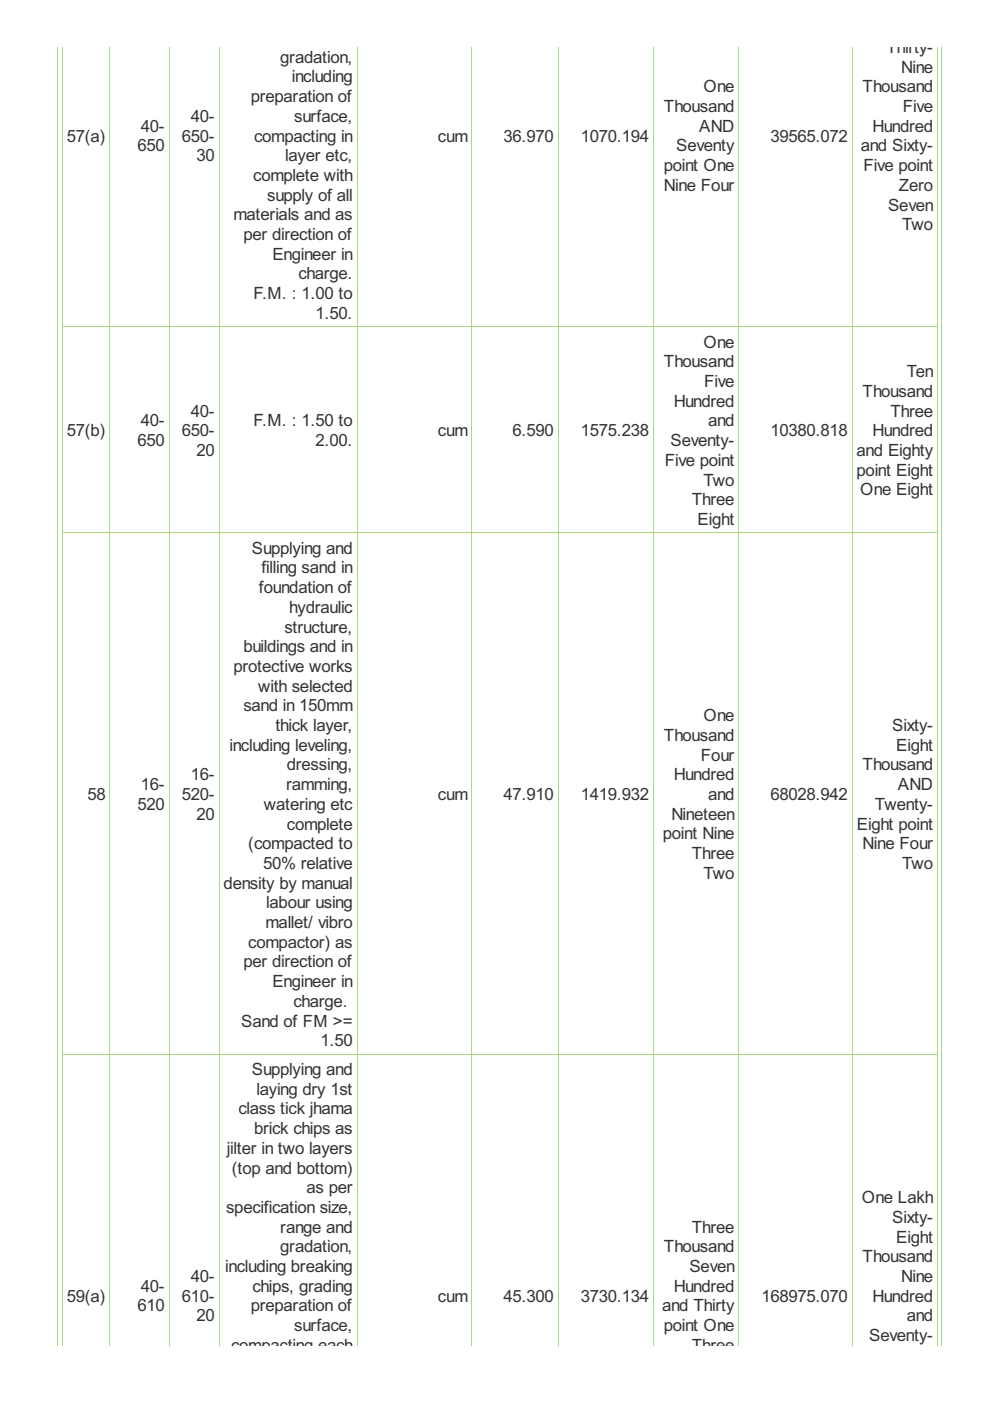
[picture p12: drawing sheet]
<svg xmlns="http://www.w3.org/2000/svg" width="210mm" height="297mm" viewBox="0 0 210 297" stroke-linecap="round" stroke-linejoin="round" font-family="sans-serif">
<defs><g id="words">
<g font-size="4" fill="#333">
<text x="188" y="11.2">Thirty-</text>
<text x="59.4" y="13.3">gradation,</text>
<text x="61.9" y="17.5">including</text>
<text x="191.1" y="15.4">Nine</text>
<text x="53.2" y="21.7">preparation of</text>
<text x="140.8" y="23.7">Thousand</text>
<text x="149.1" y="19.6">One</text>
<text x="182.9" y="19.6">Thousand</text>
<text x="191.4" y="23.7">Five</text>
<text x="29.8" y="27.9">40-</text>
<text x="40.5" y="25.8">40-</text>
<text x="62.4" y="25.8">surface,</text>
<text x="148.3" y="27.9">AND</text>
<text x="185" y="27.9">Hundred</text>
<text x="14.2" y="30">57(a)</text>
<text x="29.1" y="32.1">650</text>
<text x="38.5" y="30">650-</text>
<text x="41.7" y="34.2">30</text>
<text x="53.9" y="30">compacting in</text>
<text x="60.5" y="34.2">layer etc,</text>
<text x="92.8" y="30">cum</text>
<text x="106.8" y="30">36.970</text>
<text x="123.1" y="30">1070.194</text>
<text x="143.4" y="32.1">Seventy</text>
<text x="163.3" y="30">39565.072</text>
<text x="182.5" y="32.1">and Sixty-</text>
<text x="53.7" y="38.4">complete with</text>
<text x="140.7" y="36.3">point One</text>
<text x="140.8" y="40.5">Nine Four</text>
<text x="183.1" y="36.3">Five point</text>
<text x="190.6" y="40.5">Zero</text>
<text x="49.5" y="46.7">materials and as</text>
<text x="56.6" y="42.5">supply of all</text>
<text x="188.3" y="44.6">Seven</text>
<text x="51.6" y="50.9">per direction of</text>
<text x="191.3" y="48.8">Two</text>
<text x="57.7" y="55.1">Engineer in</text>
<text x="63.3" y="59.3">charge.</text>
<text x="53.7" y="63.4">F.M. : 1.00 to</text>
<text x="66.9" y="67.6">1.50.</text>
<text x="140.8" y="77.9">Thousand</text>
<text x="149.1" y="73.7">One</text>
<text x="149.3" y="82.1">Five</text>
<text x="192.3" y="80">Ten</text>
<text x="40.5" y="88.3">40-</text>
<text x="142.9" y="86.2">Hundred</text>
<text x="182.9" y="84.1">Thousand</text>
<text x="188.8" y="88.3">Three</text>
<text x="14.2" y="92.5">57(b)</text>
<text x="29.1" y="94.6">650</text>
<text x="29.8" y="90.4">40-</text>
<text x="38.5" y="92.5">650-</text>
<text x="53.7" y="90.4">F.M. : 1.50 to</text>
<text x="66.9" y="94.6">2.00.</text>
<text x="92.8" y="92.5">cum</text>
<text x="108.7" y="92.5">6.590</text>
<text x="123.1" y="92.5">1575.238</text>
<text x="142.2" y="94.6">Seventy-</text>
<text x="150.1" y="90.4">and</text>
<text x="163.3" y="92.5">10380.818</text>
<text x="185" y="92.5">Hundred</text>
<text x="41.7" y="96.7">20</text>
<text x="141" y="98.8">Five point</text>
<text x="181.6" y="96.7">and Eighty</text>
<text x="181.6" y="100.9">point Eight</text>
<text x="146.7" y="107.1">Three</text>
<text x="149.1" y="102.9">Two</text>
<text x="182.4" y="105">One Eight</text>
<text x="147.9" y="111.3">Eight</text>
<text x="53.4" y="117.4">Supplying and</text>
<text x="54.9" y="125.7">foundation of</text>
<text x="55.4" y="121.6">filling sand in</text>
<text x="61.3" y="129.9">hydraulic</text>
<text x="60.3" y="134.1">structure,</text>
<text x="49.5" y="142.5">protective works</text>
<text x="51.6" y="138.3">buildings and in</text>
<text x="54.7" y="146.6">with selected</text>
<text x="51.6" y="150.8">sand in 150mm</text>
<text x="58.4" y="155">thick layer,</text>
<text x="149.1" y="152.9">One</text>
<text x="189.2" y="155">Sixty-</text>
<text x="48.6" y="159.2">including leveling,</text>
<text x="140.8" y="157.1">Thousand</text>
<text x="148.6" y="161.3">Four</text>
<text x="190" y="159.2">Eight</text>
<text x="29.8" y="167.5">16-</text>
<text x="40.5" y="165.4">16-</text>
<text x="60.6" y="167.5">ramming,</text>
<text x="60.8" y="163.3">dressing,</text>
<text x="142.9" y="165.4">Hundred</text>
<text x="182.9" y="163.3">Thousand</text>
<text x="190.4" y="167.5">AND</text>
<text x="18.5" y="169.6">58</text>
<text x="29.1" y="171.7">520</text>
<text x="38.5" y="169.6">520-</text>
<text x="41.7" y="173.8">20</text>
<text x="55.9" y="171.7">watering etc</text>
<text x="92.8" y="169.6">cum</text>
<text x="106.8" y="169.6">47.910</text>
<text x="123.1" y="169.6">1419.932</text>
<text x="142.3" y="173.8">Nineteen</text>
<text x="150.1" y="169.6">and</text>
<text x="163.3" y="169.6">68028.942</text>
<text x="185.5" y="171.7">Twenty-</text>
<text x="60.8" y="175.9">complete</text>
<text x="140.5" y="178">point Nine</text>
<text x="181.7" y="175.9">Eight point</text>
<text x="52.6" y="180.1">(compacted to</text>
<text x="55.8" y="184.2">50% relative</text>
<text x="146.7" y="182.1">Three</text>
<text x="182.9" y="180.1">Nine Four</text>
<text x="191.3" y="184.2">Two</text>
<text x="47.4" y="188.4">density by manual</text>
<text x="149.1" y="186.3">Two</text>
<text x="56.3" y="196.8">mallet/ vibro</text>
<text x="56.5" y="192.6">labour using</text>
<text x="52.6" y="200.9">compactor) as</text>
<text x="51.6" y="205.1">per direction of</text>
<text x="57.7" y="209.3">Engineer in</text>
<text x="62.2" y="213.5">charge.</text>
<text x="51.1" y="217.7">Sand of FM &gt;=</text>
<text x="68" y="221.8">1.50</text>
<text x="53.4" y="227.9">Supplying and</text>
<text x="54.4" y="232.1">laying dry 1st</text>
<text x="50.5" y="236.3">class tick jhama</text>
<text x="48.1" y="244.6">jilter in two layers</text>
<text x="53.9" y="240.5">brick chips as</text>
<text x="49.2" y="248.8">(top and bottom)</text>
<text x="47.9" y="257.2">specification size,</text>
<text x="65" y="253">as per</text>
<text x="182.7" y="255.1">One Lakh</text>
<text x="59.4" y="261.4">range and</text>
<text x="146.7" y="261.4">Three</text>
<text x="189.2" y="259.3">Sixty-</text>
<text x="190" y="263.4">Eight</text>
<text x="47.8" y="269.7">including breaking</text>
<text x="59.4" y="265.5">gradation,</text>
<text x="140.8" y="265.5">Thousand</text>
<text x="146.2" y="269.7">Seven</text>
<text x="182.9" y="267.6">Thousand</text>
<text x="14.2" y="276">59(a)</text>
<text x="29.8" y="273.9">40-</text>
<text x="38.5" y="276">610-</text>
<text x="40.5" y="271.8">40-</text>
<text x="53.5" y="273.9">chips, grading</text>
<text x="92.8" y="276">cum</text>
<text x="106.8" y="276">45.300</text>
<text x="123.1" y="276">3730.134</text>
<text x="142.9" y="273.9">Hundred</text>
<text x="161.4" y="276">168975.070</text>
<text x="185" y="276">Hundred</text>
<text x="191.1" y="271.8">Nine</text>
<text x="29.1" y="278.1">610</text>
<text x="41.7" y="280.1">20</text>
<text x="53.2" y="278.1">preparation of</text>
<text x="140.4" y="278.1">and Thirty</text>
<text x="192.2" y="280.1">and</text>
<text x="49" y="286.4">compacting each</text>
<text x="62.4" y="282.2">surface,</text>
<text x="140.7" y="282.2">point One</text>
<text x="146.7" y="286.4">Three</text>
<text x="184.3" y="284.3">Seventy-</text>
</g>
</g></defs>
<g fill="none" stroke="#a8da7f" stroke-width=".21">
<path d="M12.2 9.9v275.3M13.2 9.9v275.3M23.3 9.9v275.3M35.8 9.9v275.3M46.5 9.9v275.3M75.7 9.9v275.3M100.1 9.9v275.3M118.4 9.9v275.3M138.5 9.9v275.3M156.6 9.9v275.3M180.7 9.9v275.3M198.8 9.9v275.3"/>
<path d="M199.6 9.9v275.3M13.1 69.3h185.8M13.1 113h185.8M13.1 223.5h185.8"/>
</g>
<use href="#words"/>
</svg>
